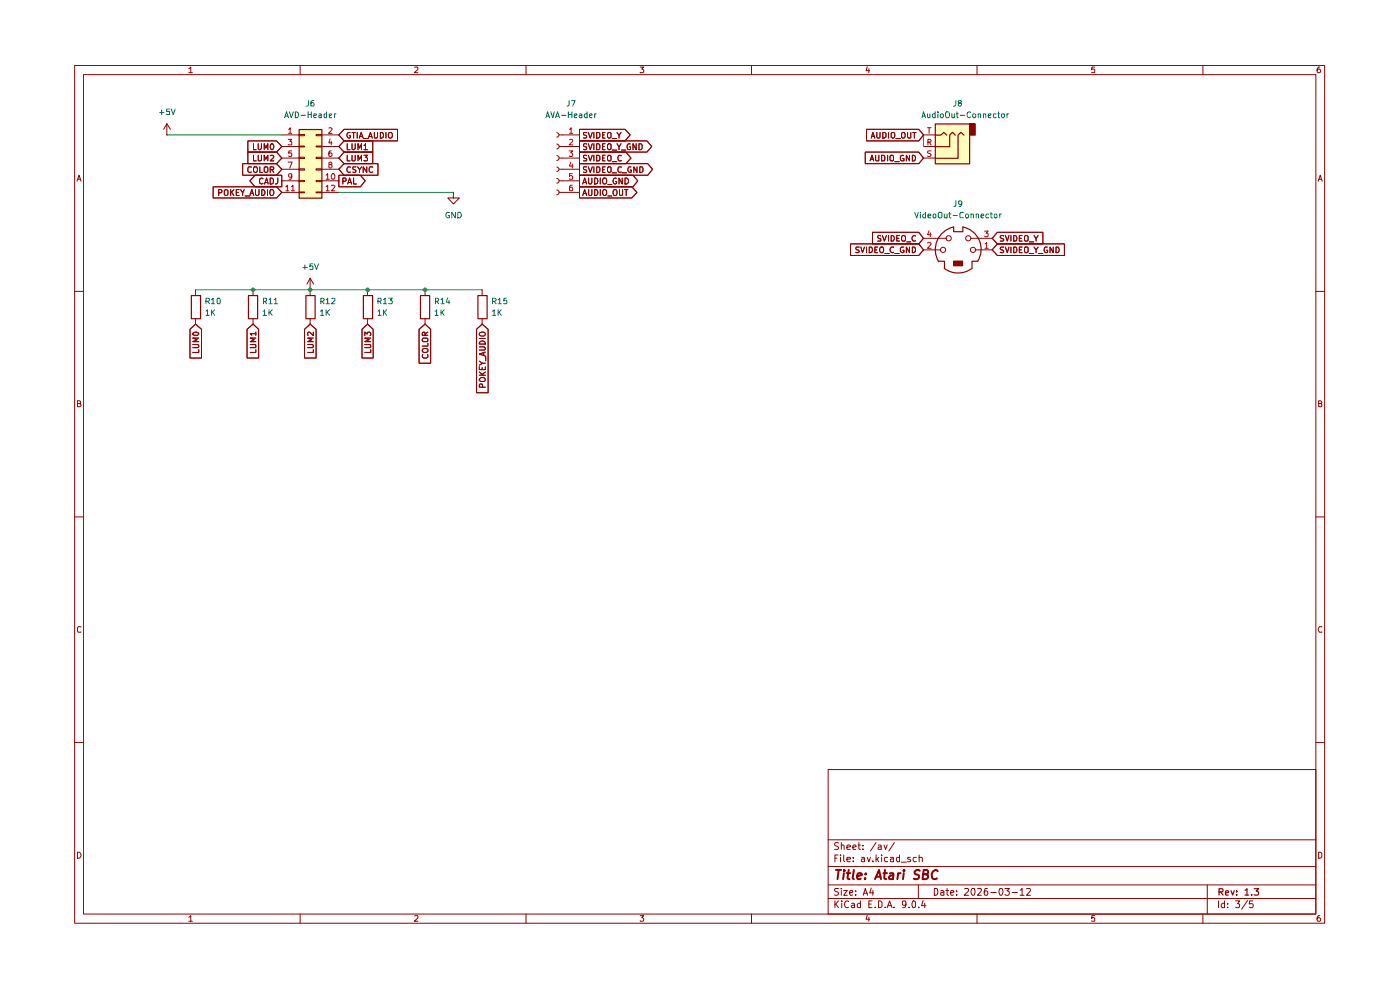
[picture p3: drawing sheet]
<svg xmlns="http://www.w3.org/2000/svg" width="297mm" height="210mm" viewBox="0 0 297 210" stroke-linecap="round" stroke-linejoin="round" font-family="sans-serif">
<g fill="none" stroke="#910000" stroke-width=".21">
<path d="M15.8 13.9h265.2v181.9h-265.2zM17.7 15.8h261.4v178.1h-261.4zM40 14.6l.5-.4v1.2M40 15.4h.8M63.7 13.9v1.9M88 14.3l.6-.1v.5l-.7 .7h.7M111.6 13.9v1.9M135.8 14.2h.8l-.5 .4 .5 .3-.1 .4h-.7M159.4 13.9v1.9M184 14.1l-.3 .9h.8M184.3 14.6v.8M207.3 13.9v1.9"/>
<path d="M232.2 14.2h-.6v.6l.1-.2h.4l.1 .2v.5h-.6M255.2 13.9v1.9M280 14.2a.55 .55 0 0 0-.6 .5l.2 .7h.4l.2-.2v-.3l-.3-.3h-.2l-.3 .3M16.3 38.4l.5-1.2 .4 1.2M16.5 38h.6M279.7 38.4l.4-1.2 .4 1.2M279.7 38h.6M15.8 61.8h1.9M279.1 61.8h1.9M16.4 85.6h.6v-.5l-.6-.1v1.3h.5l.3-.4-.3-.3M279.7 85.6h.5l.2-.3-.2-.3h-.5v1.3h.5l.2-.1v-.4l-.2-.2M15.8 109.6h1.9"/>
<path d="M279.1 109.6h1.9M17.2 133l-.6-.1-.2 .3v.7l.2 .2 .6-.1M280.4 133l-.5-.1-.2 .5 .2 .7 .5-.1M15.8 157.5h1.9M279.1 157.5h1.9M175.7 163.2h103.4v30.7h-103.4zM175.7 178.1h103.4M177.9 178.8l-.6-.1-.3 .4 .1 .2a.56 .56 0 0 1 .6 .3 .56 .56 0 0 1 0 .6h-.7M178.5 179.4l.1-.2 .5 .2v.8M178.5 178.7v1.5M179.7 179.7l.7-.1-.1-.3-.4-.1-.2 .2v.8h.6M180.9 179.7l.7-.1-.2-.4h-.3l-.2 .2v.6l.1 .2h.5"/>
<path d="M182 179.2h.5M182.2 178.7v1.3l.1 .2h.2M183.1 179.3v.1M185.8 178.7l-1.1 1.8M186.4 179.3l.4-.1 .1 .2v.8h-.5l-.1-.4 .1-.1 .5-.1M187.5 179.2l.4 1 .3-1M189.7 178.7l-1.1 1.8M16.4 180.8a.65 .65 0 0 1 .8 .6 .65 .65 0 0 1-.8 .6zM40 194.6l.5-.4v1.2M40 195.4h.8M63.7 193.9v1.9M88 194.3l.6-.1v.5l-.7 .7h.7"/>
<path d="M111.6 193.9v1.9M135.8 194.2h.8l-.5 .5 .5 .2-.1 .4h-.7M159.4 193.9v1.9M175.7 190.6h103.4M175.7 187.7h103.4M175.7 183.8h103.4M177.1 191.1v1.4M177.1 182h.4M177.3 191.8l.6 .7M177.8 181.4h-.7v1.4M177.9 188.5l-.8 .1v.4l.6 .2 .2 .4-.4 .3-.5-.1M177.9 191.1l-.8 .8"/>
<path d="M178.3 181.4v.1M178.3 181.9v.9M178.5 188.5v.1M178.5 188.9v1M178.6 191.1v.2M178.6 191.6v.9M179 188.9h.7l-.7 1h.7M179 181.4v1.1l.2 .3M179.7 182.3l.7-.1-.1-.3h-.6v.1v.7h.6M180 191.3v-.1a.7 .7 0 0 0-.9 .5 .7 .7 0 0 0 .6 .8l.3-.1M180.3 189.4l.6-.2-.1-.3-.5 .1v.7l.1 .2 .4-.1M180.7 191.7l.4-.1 .2 .2v.7"/>
<path d="M181 182.6v.2M181 181.9v.1M181.3 191.9l-.7 .3 .2 .3 .5-.1M181.5 189.7v.2M181.5 189v.1M182.5 191.7a.45 .45 0 0 0-.6 .2l.1 .5h.5M182.5 191.1v1.4M182.8 181.9h.5l.1 .9M183.1 180.1v.1M183.1 189.9l.5-1.4 .5 1.4M183.2 189.5h.8M183.4 182.2h-.5l-.2 .3 .2 .3 .5-.1"/>
<path d="M184 194.1l-.3 .9h.8M184 181.9l.3 .9 .4-.9M184.3 194.6v.8M184.3 191.8h.5M184.8 188.4l-.3 1h.8M185 191.1h-.7v1.4h.7M185.2 182.6v.2M185.2 188.9v1M185.7 192.4v.1M185.8 181.4v1.4M186 182.2l.4 .6M186.4 191.1h.3l.4 .3v.8l-.4 .3h-.3z"/>
<path d="M186.4 181.9l-.6 .5M187 181.4v.1M187 181.9v.9M187.8 192.4v.1M188.2 192.5l.5-1.4 .5 1.4M188.3 181.9h-.5l-.2 .2v.4l.3 .3 .4-.1M188.4 192.1h.7M188.9 181.9h.6l.1 .9M189.6 182.2l-.7 .1v.4h.7M189.7 192.4v.1M190.8 181.9h-.5l-.1 .2v.4l.2 .3 .4-.1M190.8 181.4v1.4"/>
<path d="M191.2 182.9h1.1M192.2 191.8l-.3 .2-.5-.1v-.6l.3-.2 .4 .1a1.05 1.05 0 0 1-.3 1.3h-.3M192.9 192.4v.1M193.1 181.9h-.5l-.1 .1 .6 .4v.3h-.6M193.5 191.3l.4-.2 .3 .2-.1 1.1h-.6zM194.4 181.9h-.5l-.2 .2v.4l.3 .3 .4-.1M194.8 187.7v2.9M194.9 192.4v.1M195 182l.6-.1 .1 .9M195 181.4v1.4M195.8 191l-.3 1.1h.9M196.2 191.6v.9"/>
<path d="M198.2 188.5h.5a.83 .83 0 0 1 .2 .9 .83 .83 0 0 1-.7 .5zM199.6 189h.6v.9M200.2 189.2l-.6 .2v.4h.6M200.7 188.9h.6M200.9 188.5v1.2l.4 .2M201.7 189.4l.7-.2-.1-.2-.5-.1-.1 .2 .1 .7h.5M202.9 189.7v.2M202.9 189v.1M204.6 188.6l.7-.1 .2 .3-.9 1.1h.9M206.2 188.6l.5-.1a1.1 1.1 0 0 1-.2 1.4l-.3-.2-.2-.4zM207.3 193.9v1.9M207.4 188.6l.7-.1 .1 .3-.8 1.1h.8"/>
<path d="M209.5 188.5h-.5a.94 .94 0 0 0 0 1.4l.6-.2v-.6l-.6-.1-.2 .2M210.2 189.3h1.1M212.1 188.5a.75 .75 0 0 1 .8 .6 .75 .75 0 0 1-.5 .8 .89 .89 0 0 1-.3-1.4zM213.2 188.5h.9l-.5 .5h.3l.2 .2-.1 .5-.1 .2-.7-.2M214.7 189.3h1.1M216.4 188.8l.4-.3v1.4M216.4 189.9h.9M217.8 188.6l.6-.1 .2 .2-.1 .4-.7 .8h.8M232.2 194.2h-.6v.6l.1-.1h.4l.1 .1v.5h-.6M255.2 193.9v1.9M256.1 187.7v6.2M258.5 191.1v1.4"/>
<path d="M259.8 191.7l-.5-.1-.2 .3 .1 .5h.6M259.8 191.1v1.4M260.4 192.4v.1M260.4 191.7v.1M262.1 191.1h.9l-.4 .6 .4 .2-.1 .5h-.8M264.7 191l-1.3 1.9M265.8 191.1h-.7l-.1 .7h.8v.6h-.8M279.7 180.8h.4l.3 .3v.6l-.3 .3h-.4zM280 194.2a.55 .55 0 0 0-.6 .5l.2 .7h.4l.2-.2v-.3l-.3-.2h-.2l-.3 .2"/>
</g>
<path d="M258.6 189.2h.7l.2-.3-.1-.3-.8-.1v1.4M259 189.2l.5 .7M260 189.4l.6-.1-.1-.4-.4 .1-.1 .7 .1 .2h.5M261.2 188.9l.3 1 .3-1M262.3 189.8v.1M262.3 189v.2M264.1 188.9l.4-.4v1.4M264.1 189.9h.8M265.6 189.8v.1M266.1 188.5h.9l-.5 .5 .5 .3-.1 .5h-.8" fill="none" stroke="#910000" stroke-width=".25"/>
<g fill="none" stroke="#910000" stroke-width=".42">
<path d="M177.3 184.5h1.1M177.9 184.5l-.2 2M179 185.2l-.1 1.3M179.1 184.5v.3M179.6 185.2h.8M180 184.5l-.2 1.7 .4 .3M181.1 184.5l-.2 1.7 .2 .3M181.8 185.9l1-.3v-.3a.6 .6 0 0 0-.9 .2v.9h.7M183.5 186.3v.2M183.7 185.3l.1 .1-.2 .1 .1-.2-.1 .2M185.6 186.5l.9-2 .4 2M185.9 186h.8"/>
<path d="M187.4 185.2h.8M187.8 184.5l-.2 1.7 .4 .3M188.8 185.3h.7l-.1 1.2M189.5 185.6a.85 .85 0 0 0-.9 .5v.3l.2 .1 .6-.1M190.5 185.2l-.1 1.3M191.1 185.2l-.6 .3M191.7 185.2l-.1 1.3M191.8 184.5l-.2 .2h.3l-.1-.2-.1 .3M195.1 184.7l-.2-.2h-.5l-.1 .2a.41 .41 0 0 0-.3 .4 .41 .41 0 0 0 .3 .4l.6 .2v.4l-.4 .4-.7-.1M195.9 185.5l.9-.2 .1-.5-.3-.3h-.6l-.3 2h.8l.4-.4a.49 .49 0 0 0-.4-.6M198.9 184.8l-.3-.3a1.12 1.12 0 0 0-.7 1.9l.5 .1 .4-.2"/>
</g>
<g fill="#ffb">
<path d="M63.4 27.4h4.8v14.6h-4.8z"/>
<path d="M198.4 26.2h7.3v8.5h-7.3z"/>
</g>
<g fill="none" stroke="#910000" stroke-width=".21">
<path d="M35.4 28.6h.1M35.4 26.2l-.7 1.2M35.4 26.2l.8 1.2M35.4 26.2v2.4M45.2 39.6h13.5l1.1 1.2-1.1 1.2h-13.5zM51.5 34.7h7.2l1.1 1.2-1.1 1.3h-7.2zM52.6 29.9h6.1l1.1 1.2-1.1 1.2h-6.1zM52.6 32.3h6.1l1.1 1.2-1.1 1.2h-6.1zM53.3 35.5l-.6-.1-.1 .2v.7a.52 .52 0 0 0 .7 .2M53.8 30.5v1.3h.6M53.8 32.9v1.2h.6M53.9 35.4h.5l.2 .8a.46 .46 0 0 1-.6 .4 .86 .86 0 0 1-.1-1.2z"/>
<path d="M54.1 37.2h5.7v2.4h-5.7l-1.1-1.2zM54.8 30.5v1.1l.2 .2h.2l.3-.3v-1M54.8 32.9l.1 1.2h.4l.2-.1v-1.1M55.1 35.4v1.2h.6M55.8 37.9l-.3-.1a.65 .65 0 0 0-.5 .6 .65 .65 0 0 0 .5 .6l.3-.1M56.1 31.8v-1.3l.3 .9 .4-.9v1.3M56.1 34.1v-1.2l.3 .9 .4-.9v1.2M56.1 39l.5-1.2 .3 1.2M56.2 35.4h.4l.2 .2v.8l-.2 .2-.5-.2v-.8zM56.2 38.7h.6M57.3 37.8h.4l.3 .3v.6l-.3 .3h-.4zM57.3 36h.6l.2-.4-.2-.2h-.6v1.2"/>
<path d="M57.3 33l.5-.1 .3 .3-.8 .9h.8M57.5 30.6a.61 .61 0 0 1 .7 .4 .61 .61 0 0 1-.5 .8 .71 .71 0 0 1-.2-1.2zM57.7 36l.4 .6M58.9 37.8v.9l-.1 .2-.4 .1M59.8 28.6h3.6M59.8 31.1h3.6M59.8 33.5h3.6M59.8 35.9h3.6M59.8 38.4h3.6M63.4 28.5h1.2v.3h-1.2zM63.4 31h1.2v.2h-1.2zM63.4 33.4h1.2v.2h-1.2z"/>
<path d="M63.4 35.8h1.2v.3h-1.2zM63.4 38.3h1.2v.2h-1.2zM67.1 28.5h1.1v.3h-1.1zM67.1 31h1.1v.2h-1.1zM67.1 33.4h1.1v.2h-1.1zM67.1 35.8h1.1v.3h-1.1zM67.1 38.3h1.1v.2h-1.1zM68.2 28.6h3.7M68.2 31.1h3.7M68.2 33.5h3.7M68.2 35.9h3.7M68.2 38.4h3.7"/>
<path d="M71.9 37.2h4.6l1 1.2-1 1.2h-4.6zM72.7 38.4h.7v-.5l-.2-.1h-.5v1.2M73 29.9h6.1v2.4h-6.1l-1.1-1.2zM73 34.7h7.2v2.5h-7.2l-1.1-1.3zM73 32.3h6.1v2.4h-6.1l-1.1-1.2zM73 27.4h11.3v2.5h-11.3l-1.1-1.3zM73.7 30.5v1.3h.6M73.7 32.9v1.2h.6M73.7 39l.5-1.2 .4 1.2M73.9 38.7h.6M74.3 28.1h-.5a.67 .67 0 0 0-.2 .7 .67 .67 0 0 0 .5 .5l.2-.1v-.4h-.2M74.3 35.5l-.5-.1a.61 .61 0 0 0-.2 .8 .61 .61 0 0 0 .7 .3"/>
<path d="M74.7 30.5v1.1l.1 .2h.3l.3-.3v-1M74.7 32.9l.1 1.2h.4l.2-.1v-1.1M74.7 28.1h.7M75 37.8v1.2h.6M75 28.1v1.2M75.5 35.4l-.7 .1v.3l.7 .4-.2 .4-.5-.1M75.8 28.1v1.2M75.9 35.4l.4 .6 .4-.6M75.9 31.8v-1.3l.4 .9 .4-.9v1.3M75.9 34.1v-1.2l.4 .9 .4-.9v1.2M76.2 29.3l.4-1.2 .4 1.2M76.3 36v.6"/>
<path d="M76.3 29h.6M77.1 29.4h1M77.2 30.8h.2l.2-.3v1.3M77.2 32.9h.8l-.4 .5 .4 .2v.4l-.2 .1-.6-.1M77.2 31.8h.8M77.8 35.4v1.2l-.8-1.2v1.2M78.1 29.3l.5-1.2 .4 1.2M78.3 29h.5M79.1 35.5l-.6-.1-.2 .2v.7a.52 .52 0 0 0 .8 .2M79.4 28.1v1.1l.2 .1h.2l.3-.3v-.9M80.7 28.1h.4a.66 .66 0 0 1 .2 .8 .66 .66 0 0 1-.6 .4zM81.9 28.1v1.2"/>
<path d="M82.6 28.1h.5a.77 .77 0 0 1-.2 1.2l-.3-.1a.87 .87 0 0 1 0-1.1zM118.1 28.2a.47 .47 0 0 1 .5 .4 .47 .47 0 0 1-.5 .5M118.1 30.6a.51 .51 0 0 1 .5 .5 .51 .51 0 0 1-.5 .5M118.1 33a.51 .51 0 0 1 .5 .5 .51 .51 0 0 1-.5 .5M118.1 35.4a.47 .47 0 0 1 .5 .5 .47 .47 0 0 1-.5 .5M118.1 37.8a.51 .51 0 0 1 .5 .6 .51 .51 0 0 1-.5 .5M118.6 28.6h4.3M118.6 31.1h4.3M118.6 33.5h4.3M118.6 35.9h4.3M118.6 38.4h4.3M122.9 32.3h9.9l1.1 1.2-1.1 1.2h-9.9z"/>
<path d="M122.9 34.7h14.5l1 1.2-1 1.3h-14.5zM122.9 27.4h9.7l1.1 1.2-1.1 1.3h-9.7zM122.9 29.9h14.3l1.1 1.2-1.1 1.2h-14.3zM122.9 37.2h11.4l1 1.2-1 1.2h-11.4zM122.9 39.6h11.1l1.1 1.2-1.1 1.2h-11.1zM123.6 39l.4-1.2 .5 1.2M123.8 38.7h.6M124.5 33h-.7v.4l.7 .4-.1 .3h-.6M124.5 35.4l-.7 .1v.3l.7 .4-.3 .4-.4-.1M124.5 28.1l-.7 .1v.3l.7 .5-.3 .3-.4-.1M124.5 30.6l-.5-.1-.2 .2v.3l.6 .2 .1 .2-.3 .4-.4-.1M124.8 32.9l.4 1.2 .4-1.2"/>
<path d="M124.8 35.4l.4 1.2 .4-1.2M124.8 28.1l.4 1.2 .4-1.2M124.8 30.5l.4 1.3 .4-1.3M124.9 37.8v1.1l.2 .1h.2l.3-.2v-1M126 28.1v1.2M126 30.5v1.3M126 32.9v1.2M126 35.4v1.2M126.2 37.8a.64 .64 0 0 1 .6 .6 .64 .64 0 0 1-.6 .6zM126.6 32.9h.3l.4 .3v.7l-.2 .2h-.5zM126.6 35.4h.5l.2 .2v.7l-.4 .3h-.3zM126.6 28.1h.5l.2 .3v.6l-.4 .3h-.3z"/>
<path d="M126.6 30.5l.5 .1 .2 .2v.6l-.4 .4h-.3zM127.3 37.8v1.2M127.8 28.6h.4M127.8 31.1h.4M127.8 33.5h.4M127.8 36h.4M128 37.8h.4l.3 .4-.1 .7-.2 .1-.4-.1-.2-.3zM128.4 32.9h-.6v1.2h.6M128.4 35.4h-.6v1.2h.6M128.4 28.1h-.6v1.2h.6M128.4 30.5h-.6v1.3h.6M128.9 39.1h.9"/>
<path d="M129 35.4h.5l.1 .2v.8l-.5 .2a.86 .86 0 0 1-.1-1.2zM129 28.1h.5l.1 .2v.8l-.5 .2a.86 .86 0 0 1-.1-1.2zM129.1 32.9l.5 .2v.9l-.1 .1h-.5a.86 .86 0 0 1 .1-1.2zM129.1 30.5l.5 .2v.9l-.5 .2a.86 .86 0 0 1 0-1.3zM129.9 29.4h.9M129.9 34.3h.9M129.9 36.7h.9M129.9 31.8h.9M130.7 37.8h-.1a.6 .6 0 0 0-.5 .6 .6 .6 0 0 0 .6 .5l.1-.4h-.2M130.9 28.1l.4 .6 .4-.6M130.9 30.5l.4 .7 .4-.7M131.3 28.7v.6"/>
<path d="M131.3 31.2v.6M131.8 33l-.2-.1a.67 .67 0 0 0-.5 .5 .67 .67 0 0 0 .2 .7l.5-.1M131.8 35.5l-.5-.1a.61 .61 0 0 0-.2 .8 .61 .61 0 0 0 .7 .3M131.8 31.8h1M132 37.8v1.2l-.7-1.2v1.2M132 36.7h.9M132.6 37.8a.65 .65 0 0 1 .8 .6 .65 .65 0 0 1-.8 .6zM133.7 30.6l-.1-.1a.64 .64 0 0 0-.6 .6 .64 .64 0 0 0 .5 .7l.3-.2v-.4h-.3M133.9 35.4h-.5a.61 .61 0 0 0-.2 .8 .61 .61 0 0 0 .7 .3v-.4h-.2M135 30.5v1.3l-.7-1.3v1.3M135.1 35.4v1.2l-.6-1.2v1.2M135.6 30.5h.3l.3 .3v.6l-.3 .4h-.3z"/>
<path d="M135.7 35.4h.5l.2 .2v.7l-.3 .3h-.4zM183.6 32.3h11.3l1 1.2-1 1.2h-11.3zM183.8 27.4h11.1l1 1.2-1 1.3h-11.1zM184.6 34.1l.4-1.2 .3 1.2M184.7 33.8h.6M184.8 29.3l.4-1.2 .4 1.2M184.9 29h.6M185.8 32.9v1.1l.1 .1 .5-.1v-1.1M186 28.1v.9a.35 .35 0 0 0 .4 .3 .35 .35 0 0 0 .3-.3v-.9M187 32.9h.4l.3 .3v.7l-.2 .2h-.5zM187.3 28.1h.4l.3 .3v.6l-.5 .3h-.2zM188.3 32.9v1.2"/>
<path d="M188.5 28.1v1.2M188.8 33.1l.3-.2 .5 .2v.9l-.2 .1h-.4l-.2-.1zM189.1 28.3l.1-.2h.5a.86 .86 0 0 1-.1 1.2l-.5-.2zM189.8 34.3h1M190.1 29.4h.9M191.3 28.3l.1-.2h.5a.86 .86 0 0 1-.1 1.2l-.5-.2zM191.7 33l-.3-.1-.4 .3v.7l.3 .2 .5-.1v-.4h-.3M192.5 28.1v.9l.3 .3 .4-.1v-1.1M193 32.9v1.2l-.7-1.2v1.2M193.5 32.9a.66 .66 0 0 1 .7 .5 .66 .66 0 0 1-.2 .7h-.5zM193.6 28.1h.7M194 28.1v1.2"/>
<path d="M46.4 40.9h.5l.2-.2v-.3l-.2-.2h-.5v1.3M47.6 40.4l.2-.2 .5 .2v.8l-.2 .3h-.3l-.2-.3zM48.9 40.2v1.3M49.1 40.7l.5 .8M49.6 40.2l-.7 .7M50.1 40.8h.4M50.7 40.2h-.6v1.3h.6M51.1 40.2l.4 .7 .3-.7M51.5 40.9v.6M52 41.6h.9M53 41.5l.4-1.3 .4 1.3M53.1 41.1h.6"/>
<path d="M54.2 40.2v1l.2 .3h.3l.3-.3v-1M55.5 40.2a.64 .64 0 0 1 .7 .7 .64 .64 0 0 1-.7 .6zM56.7 40.2v1.3M57.5 40.2a.46 .46 0 0 1 .6 .4l-.2 .8-.4 .1a.86 .86 0 0 1 0-1.3zM59.8 40.8h3.6M63.4 40.7h1.2v.2h-1.2zM65.8 59l-.7 1.3M65.8 59l.7 1.3M65.8 59v3.7M67.1 40.7h1.1v.2h-1.1zM68.2 40.8h3.7M96.2 40.8v1.2h1.3l-1.3 1.3-1.2-1.3h1.2"/>
<path d="M96.2 40.8h.1M118.1 40.3a.51 .51 0 0 1 .5 .5 .51 .51 0 0 1-.5 .5M118.6 40.8h4.3M123.6 41.5l.4-1.3 .5 1.3M123.8 41.1h.6M124.9 40.2v1.1l.2 .2h.2l.3-.3v-1M126.2 40.2a.64 .64 0 0 1 .6 .7 .64 .64 0 0 1-.6 .6zM127.3 40.2v1.3M128 40.3h.5a.8 .8 0 0 1-.1 1.2h-.2a.77 .77 0 0 1-.2-1.2zM128.9 41.6h.9M130.2 40.3h.5a.8 .8 0 0 1-.1 1.2h-.2a.77 .77 0 0 1-.2-1.2zM131.4 40.2v1l.3 .3 .4-.3v-1"/>
<path d="M132.5 40.2h.7M132.8 40.2v1.3M180.4 51.7h14.5l1 1.3-1 1.2h-14.5zM182.3 52.4h-.6l-.2 .3 .3 .3h.2l.3 .3-.1 .2h-.7M182.6 52.4l.4 1.2 .4-1.2M183.8 52.4v1.2M184.4 52.4h.4a.66 .66 0 0 1 .3 .8 .66 .66 0 0 1-.7 .4zM185.1 49.3h9.8l1 1.2-1 1.2h-9.8zM185.6 53h.4M186.2 52.4h-.6v1.2h.6M186.7 52.6l.2-.2h.4l.1 .2a.65 .65 0 0 1-.5 1v-.1a.67 .67 0 0 1-.2-.9zM186.9 50h-.5l-.2 .2 .1 .3 .6 .2v.4h-.7"/>
<path d="M187.2 50l.4 1.1 .4-1.1M187.7 53.8h.9M188.5 50v1.1M189.1 50a.66 .66 0 0 1 .6 .4 .66 .66 0 0 1-.2 .7h-.4zM189.6 52.5l-.5-.1a.61 .61 0 0 0-.3 .8 .61 .61 0 0 0 .8 .3M189.8 53.8h1M190.2 50.5h.5M190.8 50h-.6v1.1h.6M191.4 50h.5a.87 .87 0 0 1 0 1.1h-.5a.87 .87 0 0 1 0-1.1zM191.7 52.4h-.4l-.3 .3 .1 .7 .3 .2 .4-.1v-.4h-.3M192.4 51.3h.8M193 52.4v1.2l-.7-1.2v1.2"/>
<path d="M193.5 52.4h.5a.66 .66 0 0 1 .2 .8 .66 .66 0 0 1-.7 .4zM194.2 50a.61 .61 0 0 0-.7 .4 .61 .61 0 0 0 .2 .7h.5M211.6 51.7h14.2v2.5h-14.2l-1.1-1.2zM211.6 49.3h9.6v2.4h-9.6l-1.1-1.2zM212.9 52.4h-.6l-.1 .3 .2 .3h.3l.2 .3v.2h-.7M212.9 50h-.6v.5l.5 .1 .1 .4-.1 .1h-.6M213.3 52.4l.4 1.2 .3-1.2M213.3 50l.4 1.1 .3-1.1M214.5 50v1.1M214.5 52.4v1.2M215.1 52.4h.4a.66 .66 0 0 1 .2 .8 .66 .66 0 0 1-.6 .4zM215.1 50a.66 .66 0 0 1 .6 .4 .66 .66 0 0 1-.2 .7h-.4z"/>
<path d="M216.2 53h.5M216.2 50.5h.5M216.8 52.4h-.6v1.2h.6M216.8 50h-.6v1.1h.6M217.3 50.1l.3-.1 .5 .1v.9l-.2 .1h-.4l-.2-.1zM217.5 52.4h.4l.2 .2v.8l-.3 .2-.5-.2v-.8zM218.4 53.8h.9M218.4 51.3h.9M219.4 52.4l.4 .6 .4-.6M219.4 50l.4 .6 .4-.6M219.8 50.6v.5M219.8 53v.6"/>
<path d="M220.3 53.8h.9M222.2 52.4h-.5a.61 .61 0 0 0-.2 .8 .61 .61 0 0 0 .8 .3v-.4h-.3M223.4 52.4v1.2l-.6-1.2v1.2M224 52.4h.5a.66 .66 0 0 1 .2 .8 .66 .66 0 0 1-.7 .4zM40.3 69.9l1.2-1.1 1.3 1.1v6h-2.5zM40.9 73.1h1l.3 .2-.2 .4h-1.1M41 70.6a.75 .75 0 0 1 1.2 .3l-.3 .2h-.8l-.2-.2zM41.5 61.5v1.2M41.5 67.6v1.2M42.2 74.2v.6h-1.3M42.2 71.7h-1.3l.9 .4-.9 .4h1.3M52.4 69.9l1.3-1.1 1.2 1.1v6h-2.5z"/>
<path d="M53.1 73.1l1.2 .1-.1 .5h-1.1M53.7 61.5v1.2M53.7 67.6v1.2M54.3 74.2v.6h-1.2M54.3 71.7h-1.2l.8 .4-.8 .4h1.2M54.3 70.8h-1.2l.3 .3M54.3 70.4v.7M64.6 69.9l1.2-1.1 1.3 1.1v6h-2.5zM65.3 73.1h.9l.3 .2-.1 .4h-1.1M65.8 61.5h.1M65.8 67.6v1.2M66.5 74.2v.6h-1.2"/>
<path d="M66.5 71.7h-1.2l.8 .4-.8 .4h1.2M66.5 70.4v.8l-.9-.8-.3 .2 .1 .5M76.8 69.9l1.2-1.1 1.2 1.1v6h-2.4zM77.4 73.1h1l.3 .2-.2 .4h-1.1M77.4 71.2v-.8l.5 .5 .2-.5h.3l.3 .3v.3l-.2 .2M78 61.5v1.2M78 67.6v1.2M78.7 74.2v.6h-1.3M78.7 71.7h-1.3l.9 .4-.9 .4h1.3M88.9 69.9l1.3-1.1 1.2 1.1v7.1h-2.5zM89.7 75.2v.1a.46 .46 0 0 0 .1 .6h.7l.3-.1-.1-.6M89.7 74.1l.3-.2 .6 .1 .2 .1v.5l-.5 .2-.6-.1-.1-.3z"/>
<path d="M89.7 71.7h.9l.2 .2v.4l-.2 .2h-.9l-.1-.3zM90.2 71.1v-.5l-.2-.2-.3 .1-.1 .6h1.2M90.2 61.5v1.2M90.2 67.6v1.2M90.8 72.8v.6h-1.2M90.8 70.4l-.6 .5M101.1 69.9l1.2-1.1 1.2 1.1v13.4h-2.4zM101.7 77.8v.6h1.3v-.6M101.7 76.6l.7 .4-.7 .5M101.7 73.6h1l.3 .2-.2 .5h-1.1M101.7 79.6h1.3M101.7 78.9l.7 .7"/>
<path d="M101.7 71.8h1.3M101.8 72.6a.66 .66 0 0 1 .7-.3 .66 .66 0 0 1 .5 .7h-1.3zM101.8 70.6a.77 .77 0 0 1 1.2 .2l-.1 .3a.8 .8 0 0 1-1.2-.1zM102.3 61.5v1.2M102.3 67.6v1.2M102.3 78v.4M102.4 77h.6M102.6 74.8v.6M103 74.7l-1.3 .4 1.3 .4M103 78.9l-.7 .5M103 75.6v.9M101.7 80.4a.73 .73 0 0 1 1.3 0v.3a.86 .86 0 0 1-1.3 0z"/>
<path d="M102.4 82.1l-.1-.6h-.4l-.2 .1v.5h1.3"/>
</g>
<path d="M63.5 27.5h4.8v14.5h-4.8zM40.6 62.7h1.9v4.9h-1.9zM52.7 62.7h2v4.9h-2zM64.9 62.7h1.9v4.9h-1.9zM77.1 62.7h1.9v4.9h-1.9zM89.2 62.7h1.9v4.9h-1.9zM101.4 62.7h1.9v4.9h-1.9z" fill="none" stroke="#910000" stroke-width=".25"/>
<g fill="none" stroke="#b90000" stroke-width=".21">
<path d="M60.6 39.6l.4-.3v1.2M61.1 29.6h.8l-.4 .4 .4 .1v.6h-.8M61.1 34.4h.9l-.5 1.2M61.2 27.4l.4-.3v1.2M61.2 28.3h.7M61.8 39.6l.3-.3v1.2M61.9 32h-.6l-.1 .5h.7v.6h-.7M61.9 37.3l-.2 .3-.4-.1v-.6h.6v.9l-.2 .2h-.4M69.2 37.2l.3-.4v1.2M69.2 39.6l.3-.3v1.2M69.2 38h.7M69.8 27.2l.4-.1 .2 .3-.7 .9h.7"/>
<path d="M69.9 34.9l-.1-.1 .1-.4h.3l.2 .2-.1 .3h-.4l-.1 .2v.4l.1 .1h.3l.2-.2v-.3l-.2-.2M70 29.5l-.2 .8h.6M70.3 32h-.4l-.1 .3v.8a.42 .42 0 0 0 .5 0 .42 .42 0 0 0 .1-.6l-.5-.1-.1 .3M70.3 39.4l.6-.1 .1 .2v.3l-.7 .7h.7M70.3 30v.7M70.4 36.9l.3-.1a.84 .84 0 0 1 .2 1.2l-.5-.1a.78 .78 0 0 1 0-1zM120.7 32h.8l-.4 .4 .4 .3-.1 .4h-.7M120.8 27.4l.4-.3v1.2M120.8 29.6h.4l.3 .3-.8 .8h.8M120.8 28.3h.7M121.1 34.4l-.3 .8h.8M121.4 36.8h-.6v.6l.2-.1h.4v.7l-.6-.1"/>
<path d="M121.4 39.3h-.3l-.3 .2 .1 .9a.36 .36 0 0 0 .6-.2v-.2l-.3-.3-.4 .3M121.4 34.8v.8M60.6 40.5h.7M61.8 40.5h.7M69.2 40.5h.7"/>
</g>
<path d="M205.7 26.2h1.1v2.4h-1.1z" fill="#910000"/>
<path d="M198.4 26.3h7.3v8.5h-7.3zM198.4 28.7h1.2l.6-.6 .7 .6M202.7 28.7l-.6-.6-.6 .6v2.4h-3.1M204.5 28.7l-.7-.6-.6 .6v4.9h-4.8M205.7 26.3h1.2v2.4h-1.2zM199.1 55.4h1.3v1.5M202.3 48.1v1.1h2v-1.1" fill="none" stroke="#910000" stroke-width=".25"/>
<g fill="none" stroke="#910000" stroke-width=".21">
<path d="M195.9 33.5h2.5M195.9 31.1h2.5M195.9 28.6h2.5M198.4 53h1.2M198.4 50.5h2.4"/>
<circle cx="200.1" cy="53" r=".55"/>
<circle cx="201.3" cy="50.5" r=".55"/>
</g>
<path d="M196.8 27.1h.7M196.9 30.1h.5v-.5h-.5v1.1M197.1 30.1l.4 .6M197.1 27.1v1.2M197.5 32h-.6l-.1 .2 .1 .3 .5 .2v.4h-.6" fill="none" stroke="#b90000" stroke-width=".21"/>
<path d="M202.3 55.4h2v1h-2z" fill="#910000"/>
<g fill="none" stroke="#910000" stroke-width=".21">
<path d="M45.2 39.6h13.5l1.1 1.2-1.1 1.2h-13.5zM51.5 34.7h7.2l1.1 1.2-1.1 1.3h-7.2zM52.6 29.9h6.1l1.1 1.2-1.1 1.2h-6.1zM52.6 32.3h6.1l1.1 1.2-1.1 1.2h-6.1zM53.3 35.5l-.6-.1-.1 .2v.7a.52 .52 0 0 0 .7 .2M53.8 30.5v1.3h.6M53.8 32.9v1.2h.6M53.9 35.4h.5l.2 .8a.46 .46 0 0 1-.6 .4 .86 .86 0 0 1-.1-1.2zM54.1 37.2h5.7v2.4h-5.7l-1.1-1.2zM54.8 30.5v1.1l.2 .2h.2l.3-.3v-1M54.8 32.9l.1 1.2h.4l.2-.1v-1.1M55.1 35.4v1.2h.6"/>
<path d="M55.8 37.9l-.3-.1a.65 .65 0 0 0-.5 .6 .65 .65 0 0 0 .5 .6l.3-.1M56.1 31.8v-1.3l.3 .9 .4-.9v1.3M56.1 34.1v-1.2l.3 .9 .4-.9v1.2M56.1 39l.5-1.2 .3 1.2M56.2 35.4h.4l.2 .2v.8l-.2 .2-.5-.2v-.8zM56.2 38.7h.6M57.3 37.8h.4l.3 .3v.6l-.3 .3h-.4zM57.3 36h.6l.2-.4-.2-.2h-.6v1.2M57.3 33l.5-.1 .3 .3-.8 .9h.8M57.5 30.6a.61 .61 0 0 1 .7 .4 .61 .61 0 0 1-.5 .8 .71 .71 0 0 1-.2-1.2zM57.7 36l.4 .6M58.9 37.8v.9l-.1 .2-.4 .1"/>
<path d="M71.9 37.2h4.6l1 1.2-1 1.2h-4.6zM72.7 38.4h.7v-.5l-.2-.1h-.5v1.2M73 29.9h6.1v2.4h-6.1l-1.1-1.2zM73 34.7h7.2v2.5h-7.2l-1.1-1.3zM73 32.3h6.1v2.4h-6.1l-1.1-1.2zM73 27.4h11.3v2.5h-11.3l-1.1-1.3zM73.7 30.5v1.3h.6M73.7 32.9v1.2h.6M73.7 39l.5-1.2 .4 1.2M73.9 38.7h.6M74.3 28.1h-.5a.67 .67 0 0 0-.2 .7 .67 .67 0 0 0 .5 .5l.2-.1v-.4h-.2M74.3 35.5l-.5-.1a.61 .61 0 0 0-.2 .8 .61 .61 0 0 0 .7 .3"/>
<path d="M74.7 30.5v1.1l.1 .2h.3l.3-.3v-1M74.7 32.9l.1 1.2h.4l.2-.1v-1.1M74.7 28.1h.7M75 37.8v1.2h.6M75 28.1v1.2M75.5 35.4l-.7 .1v.3l.7 .4-.2 .4-.5-.1M75.8 28.1v1.2M75.9 35.4l.4 .6 .4-.6M75.9 31.8v-1.3l.4 .9 .4-.9v1.3M75.9 34.1v-1.2l.4 .9 .4-.9v1.2M76.2 29.3l.4-1.2 .4 1.2M76.3 36v.6"/>
<path d="M76.3 29h.6M77.1 29.4h1M77.2 30.8h.2l.2-.3v1.3M77.2 32.9h.8l-.4 .5 .4 .2v.4l-.2 .1-.6-.1M77.2 31.8h.8M77.8 35.4v1.2l-.8-1.2v1.2M78.1 29.3l.5-1.2 .4 1.2M78.3 29h.5M79.1 35.5l-.6-.1-.2 .2v.7a.52 .52 0 0 0 .8 .2M79.4 28.1v1.1l.2 .1h.2l.3-.3v-.9M80.7 28.1h.4a.66 .66 0 0 1 .2 .8 .66 .66 0 0 1-.6 .4zM81.9 28.1v1.2"/>
<path d="M82.6 28.1h.5a.77 .77 0 0 1-.2 1.2l-.3-.1a.87 .87 0 0 1 0-1.1zM122.9 32.3h9.9l1.1 1.2-1.1 1.2h-9.9zM122.9 34.7h14.5l1 1.2-1 1.3h-14.5zM122.9 27.4h9.7l1.1 1.2-1.1 1.3h-9.7zM122.9 29.9h14.3l1.1 1.2-1.1 1.2h-14.3zM122.9 37.2h11.4l1 1.2-1 1.2h-11.4zM122.9 39.6h11.1l1.1 1.2-1.1 1.2h-11.1zM123.6 39l.4-1.2 .5 1.2M123.8 38.7h.6M124.5 33h-.7v.4l.7 .4-.1 .3h-.6M124.5 35.4l-.7 .1v.3l.7 .4-.3 .4-.4-.1M124.5 28.1l-.7 .1v.3l.7 .5-.3 .3-.4-.1"/>
<path d="M124.5 30.6l-.5-.1-.2 .2v.3l.6 .2 .1 .2-.3 .4-.4-.1M124.8 32.9l.4 1.2 .4-1.2M124.8 35.4l.4 1.2 .4-1.2M124.8 28.1l.4 1.2 .4-1.2M124.8 30.5l.4 1.3 .4-1.3M124.9 37.8v1.1l.2 .1h.2l.3-.2v-1M126 28.1v1.2M126 30.5v1.3M126 32.9v1.2M126 35.4v1.2M126.2 37.8a.64 .64 0 0 1 .6 .6 .64 .64 0 0 1-.6 .6zM126.6 32.9h.3l.4 .3v.7l-.2 .2h-.5z"/>
<path d="M126.6 35.4h.5l.2 .2v.7l-.4 .3h-.3zM126.6 28.1h.5l.2 .3v.6l-.4 .3h-.3zM126.6 30.5l.5 .1 .2 .2v.6l-.4 .4h-.3zM127.3 37.8v1.2M127.8 33.5h.4M127.8 36h.4M127.8 28.6h.4M127.8 31.1h.4M128 37.8h.4l.3 .4-.1 .7-.2 .1-.4-.1-.2-.3zM128.4 32.9h-.6v1.2h.6M128.4 35.4h-.6v1.2h.6M128.4 28.1h-.6v1.2h.6"/>
<path d="M128.4 30.5h-.6v1.3h.6M128.9 39.1h.9M129 35.4h.5l.1 .2v.8l-.5 .2a.86 .86 0 0 1-.1-1.2zM129 28.1h.5l.1 .2v.8l-.5 .2a.86 .86 0 0 1-.1-1.2zM129.1 32.9l.5 .2v.9l-.1 .1h-.5a.86 .86 0 0 1 .1-1.2zM129.1 30.5l.5 .2v.9l-.5 .2a.86 .86 0 0 1 0-1.3zM129.9 29.4h.9M129.9 34.3h.9M129.9 36.7h.9M129.9 31.8h.9M130.7 37.8h-.1a.6 .6 0 0 0-.5 .6 .6 .6 0 0 0 .6 .5l.1-.4h-.2M130.9 28.1l.4 .6 .4-.6"/>
<path d="M130.9 30.5l.4 .7 .4-.7M131.3 28.7v.6M131.3 31.2v.6M131.8 33l-.2-.1a.67 .67 0 0 0-.5 .5 .67 .67 0 0 0 .2 .7l.5-.1M131.8 35.5l-.5-.1a.61 .61 0 0 0-.2 .8 .61 .61 0 0 0 .7 .3M131.8 31.8h1M132 37.8v1.2l-.7-1.2v1.2M132 36.7h.9M132.6 37.8a.65 .65 0 0 1 .8 .6 .65 .65 0 0 1-.8 .6zM133.7 30.6l-.1-.1a.64 .64 0 0 0-.6 .6 .64 .64 0 0 0 .5 .7l.3-.2v-.4h-.3M133.9 35.4h-.5a.61 .61 0 0 0-.2 .8 .61 .61 0 0 0 .7 .3v-.4h-.2M135 30.5v1.3l-.7-1.3v1.3"/>
<path d="M135.1 35.4v1.2l-.6-1.2v1.2M135.6 30.5h.3l.3 .3v.6l-.3 .4h-.3zM135.7 35.4h.5l.2 .2v.7l-.3 .3h-.4zM183.6 32.3h11.3l1 1.2-1 1.2h-11.3zM183.8 27.4h11.1l1 1.2-1 1.3h-11.1zM184.6 34.1l.4-1.2 .3 1.2M184.7 33.8h.6M184.8 29.3l.4-1.2 .4 1.2M184.9 29h.6M185.8 32.9v1.1l.1 .1 .5-.1v-1.1M186 28.1v.9a.35 .35 0 0 0 .4 .3 .35 .35 0 0 0 .3-.3v-.9M187 32.9h.4l.3 .3v.7l-.2 .2h-.5z"/>
<path d="M187.3 28.1h.4l.3 .3v.6l-.5 .3h-.2zM188.3 32.9v1.2M188.5 28.1v1.2M188.8 33.1l.3-.2 .5 .2v.9l-.2 .1h-.4l-.2-.1zM189.1 28.3l.1-.2h.5a.86 .86 0 0 1-.1 1.2l-.5-.2zM189.8 34.3h1M190.1 29.4h.9M191.3 28.3l.1-.2h.5a.86 .86 0 0 1-.1 1.2l-.5-.2zM191.7 33l-.3-.1-.4 .3v.7l.3 .2 .5-.1v-.4h-.3M192.5 28.1v.9l.3 .3 .4-.1v-1.1M193 32.9v1.2l-.7-1.2v1.2M193.5 32.9a.66 .66 0 0 1 .7 .5 .66 .66 0 0 1-.2 .7h-.5z"/>
<path d="M193.6 28.1h.7M194 28.1v1.2M46.4 40.9h.5l.2-.2v-.3l-.2-.2h-.5v1.3M47.6 40.4l.2-.2 .5 .2v.8l-.2 .3h-.3l-.2-.3zM48.9 40.2v1.3M49.1 40.7l.5 .8M49.6 40.2l-.7 .7M50.1 40.8h.4M50.7 40.2h-.6v1.3h.6M51.1 40.2l.4 .7 .3-.7M51.5 40.9v.6M52 41.6h.9"/>
<path d="M53 41.5l.4-1.3 .4 1.3M53.1 41.1h.6M54.2 40.2v1l.2 .3h.3l.3-.3v-1M55.5 40.2a.64 .64 0 0 1 .7 .7 .64 .64 0 0 1-.7 .6zM56.7 40.2v1.3M57.5 40.2a.46 .46 0 0 1 .6 .4l-.2 .8-.4 .1a.86 .86 0 0 1 0-1.3zM123.6 41.5l.4-1.3 .5 1.3M123.8 41.1h.6M124.9 40.2v1.1l.2 .2h.2l.3-.3v-1M126.2 40.2a.64 .64 0 0 1 .6 .7 .64 .64 0 0 1-.6 .6zM127.3 40.2v1.3M128 40.3h.5a.8 .8 0 0 1-.1 1.2h-.2a.77 .77 0 0 1-.2-1.2z"/>
<path d="M128.9 41.6h.9M130.2 40.3h.5a.8 .8 0 0 1-.1 1.2h-.2a.77 .77 0 0 1-.2-1.2zM131.4 40.2v1l.3 .3 .4-.3v-1M132.5 40.2h.7M132.8 40.2v1.3M180.4 51.7h14.5l1 1.3-1 1.2h-14.5zM182.3 52.4h-.6l-.2 .3 .3 .3h.2l.3 .3-.1 .2h-.7M182.6 52.4l.4 1.2 .4-1.2M183.8 52.4v1.2M184.4 52.4h.4a.66 .66 0 0 1 .3 .8 .66 .66 0 0 1-.7 .4zM185.1 49.3h9.8l1 1.2-1 1.2h-9.8zM185.6 53h.4"/>
<path d="M186.2 52.4h-.6v1.2h.6M186.7 52.6l.2-.2h.4l.1 .2a.65 .65 0 0 1-.5 1v-.1a.67 .67 0 0 1-.2-.9zM186.9 50h-.5l-.2 .2 .1 .3 .6 .2v.4h-.7M187.2 50l.4 1.1 .4-1.1M187.7 53.8h.9M188.5 50v1.1M189.1 50a.66 .66 0 0 1 .6 .4 .66 .66 0 0 1-.2 .7h-.4zM189.6 52.5l-.5-.1a.61 .61 0 0 0-.3 .8 .61 .61 0 0 0 .8 .3M189.8 53.8h1M190.2 50.5h.5M190.8 50h-.6v1.1h.6M191.4 50h.5a.87 .87 0 0 1 0 1.1h-.5a.87 .87 0 0 1 0-1.1z"/>
<path d="M191.7 52.4h-.4l-.3 .3 .1 .7 .3 .2 .4-.1v-.4h-.3M192.4 51.3h.8M193 52.4v1.2l-.7-1.2v1.2M193.5 52.4h.5a.66 .66 0 0 1 .2 .8 .66 .66 0 0 1-.7 .4zM194.2 50a.61 .61 0 0 0-.7 .4 .61 .61 0 0 0 .2 .7h.5M195.9 50.5h2.5M195.9 53h2.5M202.3 55.4h1.9v1h-1.9zM205.9 50.5h4.6M206.8 53h3.7M211.6 51.7h14.2v2.5h-14.2l-1.1-1.2zM211.6 49.3h9.6v2.4h-9.6l-1.1-1.2z"/>
<path d="M212.9 52.4h-.6l-.1 .3 .2 .3h.3l.2 .3v.2h-.7M212.9 50h-.6v.5l.5 .1 .1 .4-.1 .1h-.6M213.3 52.4l.4 1.2 .3-1.2M213.3 50l.4 1.1 .3-1.1M214.5 50v1.1M214.5 52.4v1.2M215.1 52.4h.4a.66 .66 0 0 1 .2 .8 .66 .66 0 0 1-.6 .4zM215.1 50a.66 .66 0 0 1 .6 .4 .66 .66 0 0 1-.2 .7h-.4zM216.2 50.5h.5M216.2 53h.5M216.8 52.4h-.6v1.2h.6M216.8 50h-.6v1.1h.6"/>
<path d="M217.3 50.1l.3-.1 .5 .1v.9l-.2 .1h-.4l-.2-.1zM217.5 52.4h.4l.2 .2v.8l-.3 .2-.5-.2v-.8zM218.4 53.8h.9M218.4 51.3h.9M219.4 52.4l.4 .6 .4-.6M219.4 50l.4 .6 .4-.6M219.8 50.6v.5M219.8 53v.6M220.3 53.8h.9M222.2 52.4h-.5a.61 .61 0 0 0-.2 .8 .61 .61 0 0 0 .8 .3v-.4h-.3M223.4 52.4v1.2l-.6-1.2v1.2M224 52.4h.5a.66 .66 0 0 1 .2 .8 .66 .66 0 0 1-.7 .4z"/>
<path d="M40.3 69.9l1.2-1.1 1.3 1.1v6h-2.5zM40.9 73.1h1l.3 .2-.2 .4h-1.1M41 70.6a.75 .75 0 0 1 1.2 .3l-.3 .2h-.8l-.2-.2zM42.2 74.2v.6h-1.3M42.2 71.7h-1.3l.9 .4-.9 .4h1.3M52.4 69.9l1.3-1.1 1.2 1.1v6h-2.5zM53.1 73.1l1.2 .1-.1 .5h-1.1M54.3 74.2v.6h-1.2M54.3 71.7h-1.2l.8 .4-.8 .4h1.2M54.3 70.8h-1.2l.3 .3M54.3 70.4v.7M64.6 69.9l1.2-1.1 1.3 1.1v6h-2.5z"/>
<path d="M65.3 73.1h.9l.3 .2-.1 .4h-1.1M66.5 74.2v.6h-1.2M66.5 71.7h-1.2l.8 .4-.8 .4h1.2M66.5 70.4v.8l-.9-.8-.3 .2 .1 .5M76.8 69.9l1.2-1.1 1.2 1.1v6h-2.4zM77.4 73.1h1l.3 .2-.2 .4h-1.1M77.4 71.2v-.8l.5 .5 .2-.5h.3l.3 .3v.3l-.2 .2M78.7 74.2v.6h-1.3M78.7 71.7h-1.3l.9 .4-.9 .4h1.3M88.9 69.9l1.3-1.1 1.2 1.1v7.1h-2.5zM89.7 75.2v.1a.46 .46 0 0 0 .1 .6h.7l.3-.1-.1-.6M89.7 74.1l.3-.2 .6 .1 .2 .1v.5l-.5 .2-.6-.1-.1-.3z"/>
<path d="M89.7 71.7h.9l.2 .2v.4l-.2 .2h-.9l-.1-.3zM90.2 71.1v-.5l-.2-.2-.3 .1-.1 .6h1.2M90.8 72.8v.6h-1.2M90.8 70.4l-.6 .5M101.1 69.9l1.2-1.1 1.2 1.1v13.4h-2.4zM101.7 77.8v.6h1.3v-.6M101.7 76.6l.7 .4-.7 .5M101.7 73.6h1l.3 .2-.2 .5h-1.1M101.7 79.6h1.3M101.7 78.9l.7 .7M101.7 71.8h1.3M101.8 72.6a.66 .66 0 0 1 .7-.3 .66 .66 0 0 1 .5 .7h-1.3z"/>
<path d="M101.8 70.6a.77 .77 0 0 1 1.2 .2l-.1 .3a.8 .8 0 0 1-1.2-.1zM102.3 78v.4M102.4 77h.6M102.6 74.8v.6M103 74.7l-1.3 .4 1.3 .4M103 78.9l-.7 .5M103 75.6v.9M101.7 80.4a.73 .73 0 0 1 1.3 0v.3a.86 .86 0 0 1-1.3 0zM102.4 82.1l-.1-.6h-.4l-.2 .1v.5h1.3"/>
<circle cx="205.4" cy="50.5" r=".55"/>
<circle cx="206.4" cy="53" r=".55"/>
</g>
<path d="M200.3 56.9a4.9 4.9 0 0 0 5.9 0M202.3 48.2a4.9 4.9 0 0 0-3.2 7.3M204.3 48.2a4.8 4.8 0 0 1 3.1 7.2M207.4 55.4h-1.2v1.5" fill="none" stroke="#910000" stroke-width=".25"/>
<path d="M196.8 51.6l.1-.2h.4l.2 .2-.7 1.1h.7M197.1 48.9l-.3 .9h.7M197.4 49.4v.8M208.9 49h.7l-.4 .4 .4 .3v.4h-.7M209 51.7l.3-.3v1.3M209 52.7h.6" fill="none" stroke="#b90000" stroke-width=".21"/>
<path d="M35.4 28.6h24.4M195.9 28.6v2.5M71.9 40.8h24.3M41.5 61.5h60.8" fill="none" stroke="#090" stroke-width=".21"/>
<g fill="#090">
<circle cx="53.7" cy="61.5" r=".47"/>
<circle cx="90.2" cy="61.5" r=".47"/>
<circle cx="65.8" cy="61.5" r=".47"/>
<circle cx="78" cy="61.5" r=".47"/>
</g>
<g fill="none" stroke="#006665" stroke-width=".21">
<path d="M33.9 23.9h.9M34.3 23.4v.9M36 23.1h-.6l-.1 .6 .6-.1 .1 .6h-.7M36.3 23.1l.4 1.2 .5-1.2M60.4 25l.4-1.3 .4 1.3M60.5 24.6h.5M61.4 23.7l.4 1.3 .4-1.3M62.7 23.7a.64 .64 0 0 1 .6 .6 .64 .64 0 0 1-.6 .7zM63.8 24.5h1M65.4 23.7v1.3M65.4 24.3h.6M65.4 21.3v.9l-.1 .2-.4 .1"/>
<path d="M66 23.7v1.3M66.5 24.6l.6-.2-.1-.3-.5 .2v.5l.2 .2 .4-.1M66.5 21.3h-.3l-.2 .3v.8a.36 .36 0 0 0 .6-.1v-.3a.35 .35 0 0 0-.3-.2 .35 .35 0 0 0-.3 .2M67.7 24.2h.5v.8M68.2 24.4l-.5 .2v.3h.5M69.3 24.2h-.5v.6l.1 .2 .4-.1M69.3 23.7v1.3M69.9 24.6l.5-.2v-.2h-.5v.7h.5M71 24.1v.9M71.3 24.1l-.3 .1v.2M115.8 25l.4-1.3 .4 1.3M115.9 24.6h.6"/>
<path d="M116.8 23.7l.5 1.3 .3-1.3M117.9 25l.4-1.3 .4 1.3M118 24.6h.5M119.1 24.5h1M120.6 24.3h.7M120.6 23.7v1.3M120.7 21.3v.9l-.4 .3M121.2 21.3h.8l-.5 1.2M121.3 23.7v1.3M121.8 24.6l.6-.2-.1-.3-.5 .1v.7h.5M122.9 24.2l.4-.1 .1 .2v.7M123.4 24.4l-.5 .2 .1 .4 .4-.1"/>
<path d="M124.5 24.2l-.3-.1-.2 .3v.5h.5M124.5 23.7v1.3M125.1 24.6l.5-.2-.1-.3-.4 .2v.5l.1 .2 .4-.1M126.2 24.1v.9M126.5 24.1l-.3 .3M195.6 25l.3-1.3 .4 1.3M195.7 24.6h.6M196.8 24.1v.7l.1 .2 .4-.2M197.3 24.1v.9M198.4 24.2l-.4-.1-.2 .3v.3l.2 .3 .4-.1M198.4 23.7v1.3M199 23.7v.2"/>
<path d="M199 24.1v.9M199.6 24.2l.3-.1 .3 .3v.3l-.3 .3-.4-.3zM200.7 23.9l.1-.2a.46 .46 0 0 1 .6 .4v.5a.46 .46 0 0 1-.6 .4 .9 .9 0 0 1-.1-1.1zM201.9 24.1v.8l.4 .1 .1-.2M202.4 24.1v.9M202.8 21.3v.9l-.2 .2-.3 .1M202.9 24.1h.4M203 23.7v1.2l.3 .1M203.5 21.8l-.2-.2 .1-.3h.5v.5h-.5l-.1 .5a.35 .35 0 0 0 .3 .2 .35 .35 0 0 0 .4-.2l-.1-.5h-.2M203.7 24.5h.9M205.9 23.9l-.2-.2a.65 .65 0 0 0-.6 .6 .65 .65 0 0 0 .6 .7l.2-.2M206.4 24.2h.5v.7l-.3 .1-.3-.3z"/>
<path d="M207.5 24.2h.5v.8M207.5 24.1v.9M208.6 24.2h.5v.8M208.6 24.1v.9M209.6 24.6l.6-.2v-.2l-.4-.1-.2 .2v.5l.2 .2 .4-.1M211.3 24.2h-.6v.6l.2 .2 .4-.1M211.7 24.1h.4M211.8 23.7v1.2l.3 .1M212.5 24.2l.4-.1 .2 .3v.3l-.2 .3-.5-.3zM213.6 24.1v.9M214 24.1l-.4 .3M64.3 56.7h.9"/>
<path d="M64.7 56.2v1M66.4 56h-.6l-.1 .6 .2-.2h.3l.2 .2v.5h-.7M66.7 56l.4 1.2 .5-1.2M95.3 45h-.5a.61 .61 0 0 0-.2 .8 .61 .61 0 0 0 .7 .3v-.4h-.2M96.6 45v1.2l-.8-1.2v1.2M97.1 45h.5a.66 .66 0 0 1 .2 .8 .66 .66 0 0 1-.7 .4zM194.1 45l.4 1.2 .3-1.2M195.2 45v.1M195.2 45.4v.8M196.3 45.5l-.3-.1-.2 .2v.5h.5M196.3 45v1.2M196.9 45.8l.5-.1v-.2l-.4-.1-.1 .2v.5l.1 .1 .4-.1"/>
<path d="M198 45.6l.1-.2 .4 .1v.6h-.5zM199.1 45.2l.1-.2h.4l.2 .2v.9l-.2 .1-.5-.1zM200.3 45.4v.7l.2 .1 .4-.1M200.9 45.4v.8M201.3 45.4h.5M201.4 45v1.1l.4 .1M202.2 45.7h.9M202.8 42.6v1l-.4 .2M204 43.1l-.2 .3h-.3l-.1-.2v-.5l.4-.1 .2 .2-.1 .9-.4 .1M204.4 45.1l-.6-.1-.2 .3v.7a.55 .55 0 0 0 .8 .1M204.9 45.5l.3-.1 .3 .2-.1 .5h-.5zM206 45.6l.2-.2 .3 .2v.6"/>
<path d="M206 45.4v.8M207.1 45.6l.2-.2 .3 .2v.6M207.1 45.4v.8M208.1 45.8l.6-.1-.2-.3-.4 .2v.5l.2 .1 .3-.1M209.7 45.5l-.3-.1-.3 .2 .1 .5h.5M210.1 45.4h.5M210.2 45v1.1l.4 .1M211 45.5l.3-.1 .2 .2v.5h-.5zM212.1 45.4v.8M212.4 45.4l-.3 .2M43.7 66l.3-.3v1.2M43.7 63.9h.5l.3-.2-.1-.4-.7-.1v1.2"/>
<path d="M43.7 66.9h.7M44 63.9l.5 .5M44.9 63.6l.3-.4v1.2M44.9 65.7v1.2M44.9 64.4h.7M45 66.2l.6 .7M45.6 65.7l-.7 .7M46.1 63.3l.4-.1a.86 .86 0 0 1 .1 1.2h-.4l-.1-.1zM55.8 66l.3-.3v1.2M55.8 66.9h.8M55.9 63.9h.5l.2-.1v-.5l-.7-.1v1.2M56.1 63.9l.5 .5"/>
<path d="M57.1 63.6l.3-.4v1.2M57.1 65.7v1.2M57.1 64.4h.6M57.2 66.2l.5 .7M57.7 65.7l-.6 .7M58.2 63.6l.3-.4v1.2M58.2 64.4h.7M68 66l.3-.3v1.2M68 66.9h.7M68.1 63.9h.4l.3-.2-.1-.4-.6-.1v1.2M68.3 63.9l.5 .5M69.2 63.6l.3-.4v1.2"/>
<path d="M69.2 65.7v1.2M69.2 64.4h.7M69.3 66.2l.6 .7M69.9 65.7l-.7 .7M70.4 63.3h.6v.5l-.7 .6h.7M80.2 66l.3-.3v1.2M80.2 63.9h.5l.2-.1v-.5l-.7-.1v1.2M80.2 66.9h.7M80.5 63.9l.4 .5M81.4 63.6l.3-.4v1.2M81.4 65.7v1.2M81.4 64.4h.6"/>
<path d="M81.5 66.2l.5 .7M82 65.7l-.6 .7M82.5 63.2h.7l-.4 .5 .4 .2v.4l-.1 .1-.6-.1M92.3 66l.3-.3v1.2M92.3 66.9h.7M92.4 63.9l.6-.1v-.5l-.6-.1v1.2M92.6 63.9l.5 .5M93.6 63.6l.3-.4v1.2M93.6 65.7v1.2M93.6 64.4h.6M93.7 66.2l.5 .7M94.2 65.7l-.6 .7"/>
<path d="M95 63.2l-.3 .9h.7M95.3 63.7v.7M104.5 66l.3-.3v1.2M104.5 63.9h.5l.2-.2v-.4l-.7-.1v1.2M104.5 66.9h.7M104.8 63.9l.4 .5M105.7 63.6l.3-.4v1.2M105.7 65.7v1.2M105.7 64.4h.6M105.8 66.2l.5 .7M106.3 65.7l-.6 .7M107.4 63.2h-.5v.6l.1-.1 .4 .1v.6l-.5-.1"/>
</g>
</svg>
